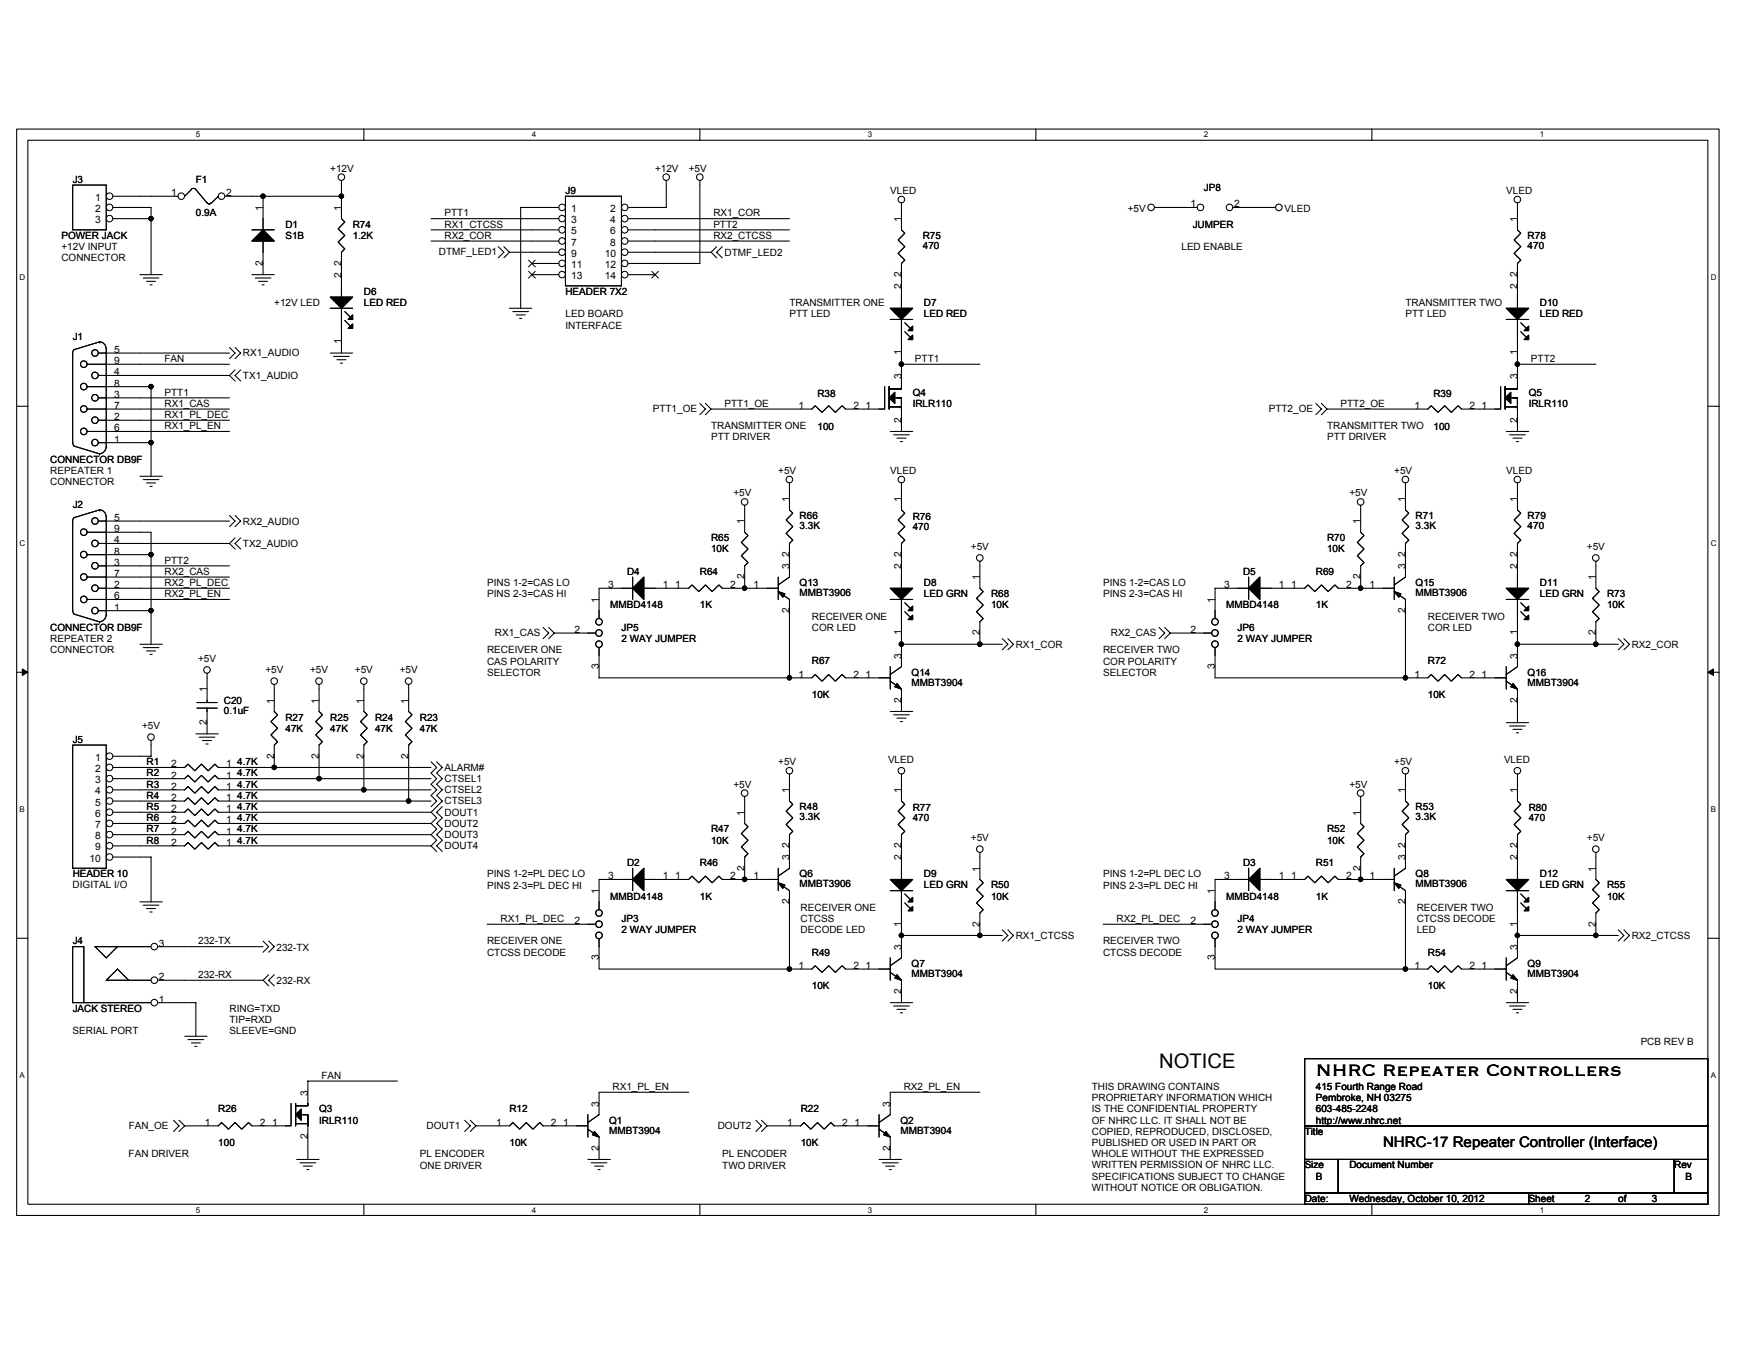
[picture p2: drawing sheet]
<svg xmlns="http://www.w3.org/2000/svg" width="279mm" height="216mm" viewBox="0 0 279 216" stroke-linecap="round" stroke-linejoin="round" font-family="sans-serif">
<defs><g id="words">
<text font-size="3.4" x="208.9" y="170.8">NHRC Repeater Controllers</text>
<text font-size="3.2" x="184" y="169.5">NOTICE</text>
<text font-size="2.3" x="219.6" y="182.1">NHRC-17 Repeater Controller (Interface)</text>
<g font-size="1.6">
<text x="11.5" y="29">J3</text>
<text x="31.1" y="29">F1</text>
<text x="52.4" y="27.2">+12V</text>
<text x="104" y="27.2">+12V</text>
<text x="109.3" y="27.2">+5V</text>
<text x="15.1" y="31.9">1</text>
<text x="15.1" y="33.7">2</text>
<text x="15.1" y="35.4">3</text>
<text x="27.2" y="31.1">1</text>
<text x="31.1" y="34.4">0.9A</text>
<text x="35.9" y="31.1">2</text>
<text x="41.7" y="33.5" transform="rotate(-90 41.7 33.5)">1</text>
<text x="54.2" y="33.5" transform="rotate(-90 54.2 33.5)">1</text>
<text x="70.6" y="34.4">PTT1</text>
<text x="89.8" y="30.8">J9</text>
<text x="90.7" y="33.7">1</text>
<text x="90.7" y="35.4">3</text>
<text x="96.9" y="33.7">2</text>
<text x="96.9" y="35.4">4</text>
<text x="113.2" y="34.4">RX1_COR</text>
<text x="141.3" y="30.8">VLED</text>
<text x="143.1" y="35.2" transform="rotate(-90 143.1 35.2)">1</text>
<text x="179" y="33.6">+5V</text>
<text x="189" y="32.9">1</text>
<text x="191.1" y="30.3">JP8</text>
<text x="195.9" y="32.9">2</text>
<text x="203.9" y="33.6">VLED</text>
<text x="239.1" y="30.8">VLED</text>
<text x="240.9" y="35.2" transform="rotate(-90 240.9 35.2)">1</text>
<text x="9.8" y="41.5">CONNECTOR</text>
<text x="9.8" y="39.7">+12V INPUT</text>
<text x="9.8" y="37.9">POWER JACK</text>
<text x="45.3" y="36.1">D1</text>
<text x="45.3" y="37.9">S1B</text>
<text x="56" y="36.1">R74</text>
<text x="56" y="37.9">1.2K</text>
<text x="69.7" y="40.4">DTMF_LED1</text>
<text x="70.6" y="36.1">RX1_CTCSS</text>
<text x="70.6" y="37.9">RX2_COR</text>
<text x="90.7" y="37.2">5</text>
<text x="90.7" y="39">7</text>
<text x="90.7" y="40.8">9</text>
<text x="96" y="40.8">10</text>
<text x="96.9" y="37.2">6</text>
<text x="96.9" y="39">8</text>
<text x="113.2" y="36.1">PTT2</text>
<text x="113.2" y="37.9">RX2_CTCSS</text>
<text x="115" y="40.6">DTMF_LED2</text>
<text x="146.5" y="37.9">R75</text>
<text x="146.5" y="39.5">470</text>
<text x="187.6" y="39.7">LED ENABLE</text>
<text x="189.3" y="36.1">JUMPER</text>
<text x="242.5" y="37.9">R78</text>
<text x="242.5" y="39.5">470</text>
<text x="41.7" y="42.2" transform="rotate(-90 41.7 42.2)">2</text>
<text x="54.2" y="44.1" transform="rotate(-90 54.2 44.1)">2</text>
<text x="54.2" y="42.2" transform="rotate(-90 54.2 42.2)">2</text>
<text x="57.8" y="46.8">D6</text>
<text x="89.8" y="46.8">HEADER 7X2</text>
<text x="90.7" y="42.5">11</text>
<text x="90.7" y="44.3">13</text>
<text x="96" y="42.5">12</text>
<text x="96" y="44.3">14</text>
<text x="143.1" y="45.9" transform="rotate(-90 143.1 45.9)">2</text>
<text x="143.1" y="44" transform="rotate(-90 143.1 44)">2</text>
<text x="240.9" y="45.9" transform="rotate(-90 240.9 45.9)">2</text>
<text x="240.9" y="44" transform="rotate(-90 240.9 44)">2</text>
<text x="11.5" y="53.9">J1</text>
<text x="43.5" y="48.6">+12V LED</text>
<text x="57.8" y="48.6">LED RED</text>
<text x="89.8" y="50.4">LED BOARD</text>
<text x="89.8" y="52.2">INTERFACE</text>
<text x="125.3" y="48.6">TRANSMITTER ONE</text>
<text x="125.3" y="50.4">PTT LED</text>
<text x="146.7" y="48.6">D7</text>
<text x="146.7" y="50.4">LED RED</text>
<text x="223.1" y="48.6">TRANSMITTER TWO</text>
<text x="223.1" y="50.4">PTT LED</text>
<text x="244.5" y="48.6">D10</text>
<text x="244.5" y="50.4">LED RED</text>
<text x="18.1" y="56">5</text>
<text x="18.1" y="57.8">9</text>
<text x="18.1" y="59.6">4</text>
<text x="26.1" y="57.5">FAN</text>
<text x="38.6" y="56.6">RX1_AUDIO</text>
<text x="54.2" y="54.7" transform="rotate(-90 54.2 54.7)">1</text>
<text x="143.1" y="56.4" transform="rotate(-90 143.1 56.4)">1</text>
<text x="145.2" y="57.5">PTT1</text>
<text x="240.9" y="56.4" transform="rotate(-90 240.9 56.4)">1</text>
<text x="243" y="57.5">PTT2</text>
<text x="18.1" y="61.4">8</text>
<text x="18.1" y="63.1">3</text>
<text x="18.1" y="64.9">7</text>
<text x="26.1" y="64.6">RX1_CAS</text>
<text x="26.1" y="62.8">PTT1</text>
<text x="38.6" y="60.1">TX1_AUDIO</text>
<text x="103.6" y="65.5">PTT1_OE</text>
<text x="115" y="64.6">PTT1_OE</text>
<text x="126.7" y="64.9">1</text>
<text x="129.8" y="63">R38</text>
<text x="135.5" y="64.9">2</text>
<text x="137.4" y="64.9">1</text>
<text x="143.1" y="60.1" transform="rotate(-90 143.1 60.1)">3</text>
<text x="144.9" y="62.8">Q4</text>
<text x="144.9" y="64.6">IRLR110</text>
<text x="201.4" y="65.5">PTT2_OE</text>
<text x="212.8" y="64.6">PTT2_OE</text>
<text x="224.5" y="64.9">1</text>
<text x="227.6" y="63">R39</text>
<text x="233.3" y="64.9">2</text>
<text x="235.2" y="64.9">1</text>
<text x="240.9" y="60.1" transform="rotate(-90 240.9 60.1)">3</text>
<text x="242.7" y="62.8">Q5</text>
<text x="242.7" y="64.6">IRLR110</text>
<text x="18.1" y="66.7">2</text>
<text x="18.1" y="68.5">6</text>
<text x="18.1" y="70.3">1</text>
<text x="26.1" y="66.4">RX1_PL_DEC</text>
<text x="26.1" y="68.1">RX1_PL_EN</text>
<text x="112.9" y="68.1">TRANSMITTER ONE</text>
<text x="112.9" y="69.9">PTT DRIVER</text>
<text x="129.8" y="68.3">100</text>
<text x="143.1" y="67.1" transform="rotate(-90 143.1 67.1)">2</text>
<text x="210.7" y="68.1">TRANSMITTER TWO</text>
<text x="210.7" y="69.9">PTT DRIVER</text>
<text x="227.6" y="68.3">100</text>
<text x="240.9" y="67.1" transform="rotate(-90 240.9 67.1)">2</text>
<text x="8" y="75.2">REPEATER 1</text>
<text x="8" y="77">CONNECTOR</text>
<text x="8" y="73.5">CONNECTOR DB9F</text>
<text x="123.5" y="75.2">+5V</text>
<text x="141.3" y="75.2">VLED</text>
<text x="221.3" y="75.2">+5V</text>
<text x="239.1" y="75.2">VLED</text>
<text x="11.5" y="80.6">J2</text>
<text x="18.1" y="82.7">5</text>
<text x="38.6" y="83.4">RX2_AUDIO</text>
<text x="116.4" y="78.8">+5V</text>
<text x="118.2" y="83.2" transform="rotate(-90 118.2 83.2)">1</text>
<text x="125.3" y="79.7" transform="rotate(-90 125.3 79.7)">1</text>
<text x="126.9" y="82.4">R66</text>
<text x="126.9" y="84">3.3K</text>
<text x="143.1" y="79.7" transform="rotate(-90 143.1 79.7)">1</text>
<text x="144.9" y="82.5">R76</text>
<text x="214.2" y="78.8">+5V</text>
<text x="216" y="83.2" transform="rotate(-90 216 83.2)">1</text>
<text x="223.1" y="79.7" transform="rotate(-90 223.1 79.7)">1</text>
<text x="224.7" y="82.4">R71</text>
<text x="224.7" y="84">3.3K</text>
<text x="240.9" y="79.7" transform="rotate(-90 240.9 79.7)">1</text>
<text x="242.5" y="82.4">R79</text>
<text x="242.5" y="84">470</text>
<text x="18.1" y="84.5">9</text>
<text x="18.1" y="86.3">4</text>
<text x="18.1" y="88">8</text>
<text x="18.1" y="89.8">3</text>
<text x="26.1" y="89.5">PTT2</text>
<text x="38.6" y="86.8">TX2_AUDIO</text>
<text x="112.9" y="85.9">R65</text>
<text x="112.9" y="87.7">10K</text>
<text x="125.3" y="88.4" transform="rotate(-90 125.3 88.4)">2</text>
<text x="143.1" y="88.4" transform="rotate(-90 143.1 88.4)">2</text>
<text x="144.9" y="84.1">470</text>
<text x="154.1" y="87.3">+5V</text>
<text x="210.7" y="85.9">R70</text>
<text x="210.7" y="87.7">10K</text>
<text x="223.1" y="88.4" transform="rotate(-90 223.1 88.4)">2</text>
<text x="240.9" y="88.4" transform="rotate(-90 240.9 88.4)">2</text>
<text x="251.9" y="87.3">+5V</text>
<text x="18.1" y="91.6">7</text>
<text x="18.1" y="93.4">2</text>
<text x="18.1" y="95.1">6</text>
<text x="26.1" y="93">RX2_PL_DEC</text>
<text x="26.1" y="91.2">RX2_CAS</text>
<text x="26.1" y="94.8">RX2_PL_EN</text>
<text x="77.3" y="93">PINS 1-2=CAS LO</text>
<text x="77.3" y="94.8">PINS 2-3=CAS HI</text>
<text x="95.1" y="95.7" transform="rotate(-90 95.1 95.7)">1</text>
<text x="96.5" y="93.4">3</text>
<text x="99.5" y="91.2">D4</text>
<text x="105.2" y="93.4">1</text>
<text x="107.2" y="93.4">1</text>
<text x="111.1" y="91.2">R64</text>
<text x="115.9" y="93.4">2</text>
<text x="118.2" y="92" transform="rotate(-90 118.2 92)">2</text>
<text x="119.6" y="93.4">1</text>
<text x="125.3" y="90.4" transform="rotate(-90 125.3 90.4)">3</text>
<text x="126.9" y="93">Q13</text>
<text x="126.9" y="94.6">MMBT3906</text>
<text x="143.1" y="90.4" transform="rotate(-90 143.1 90.4)">2</text>
<text x="146.7" y="93">D8</text>
<text x="146.7" y="94.8">LED GRN</text>
<text x="155.5" y="92.1" transform="rotate(-90 155.5 92.1)">1</text>
<text x="157.3" y="94.8">R68</text>
<text x="175.1" y="93">PINS 1-2=CAS LO</text>
<text x="175.1" y="94.8">PINS 2-3=CAS HI</text>
<text x="192.9" y="95.7" transform="rotate(-90 192.9 95.7)">1</text>
<text x="194.3" y="93.4">3</text>
<text x="197.3" y="91.2">D5</text>
<text x="203" y="93.4">1</text>
<text x="205" y="93.4">1</text>
<text x="208.9" y="91.2">R69</text>
<text x="213.7" y="93.4">2</text>
<text x="216" y="92" transform="rotate(-90 216 92)">2</text>
<text x="217.4" y="93.4">1</text>
<text x="223.1" y="90.4" transform="rotate(-90 223.1 90.4)">3</text>
<text x="224.7" y="93">Q15</text>
<text x="224.7" y="94.6">MMBT3906</text>
<text x="240.9" y="90.4" transform="rotate(-90 240.9 90.4)">2</text>
<text x="244.5" y="93">D11</text>
<text x="244.5" y="94.8">LED GRN</text>
<text x="253.3" y="92.1" transform="rotate(-90 253.3 92.1)">1</text>
<text x="255.1" y="94.8">R73</text>
<text x="8" y="101.9">REPEATER 2</text>
<text x="8" y="100.1">CONNECTOR DB9F</text>
<text x="18.1" y="96.9">1</text>
<text x="78.6" y="101">RX1_CAS</text>
<text x="91.2" y="100.5">2</text>
<text x="96.9" y="96.6">MMBD4148</text>
<text x="98.7" y="100.1">JP5</text>
<text x="98.7" y="101.9">2 WAY JUMPER</text>
<text x="111.1" y="96.6">1K</text>
<text x="125.3" y="97.3" transform="rotate(-90 125.3 97.3)">2</text>
<text x="128.9" y="98.4">RECEIVER ONE</text>
<text x="128.9" y="100.1">COR LED</text>
<text x="143.1" y="100.9" transform="rotate(-90 143.1 100.9)">1</text>
<text x="155.5" y="100.9" transform="rotate(-90 155.5 100.9)">2</text>
<text x="157.3" y="96.6">10K</text>
<text x="176.4" y="101">RX2_CAS</text>
<text x="189" y="100.5">2</text>
<text x="194.7" y="96.6">MMBD4148</text>
<text x="196.4" y="100.1">JP6</text>
<text x="196.4" y="101.9">2 WAY JUMPER</text>
<text x="208.9" y="96.6">1K</text>
<text x="223.1" y="97.3" transform="rotate(-90 223.1 97.3)">2</text>
<text x="226.7" y="100.1">COR LED</text>
<text x="226.7" y="98.4">RECEIVER TWO</text>
<text x="240.9" y="100.9" transform="rotate(-90 240.9 100.9)">1</text>
<text x="253.3" y="100.9" transform="rotate(-90 253.3 100.9)">2</text>
<text x="255.1" y="96.6">10K</text>
<text x="8" y="103.7">CONNECTOR</text>
<text x="31.5" y="105.1">+5V</text>
<text x="42.1" y="106.9">+5V</text>
<text x="49.2" y="106.9">+5V</text>
<text x="56.3" y="106.9">+5V</text>
<text x="63.5" y="106.9">+5V</text>
<text x="77.3" y="103.7">RECEIVER ONE</text>
<text x="77.3" y="105.5">CAS POLARITY</text>
<text x="77.3" y="107.3">SELECTOR</text>
<text x="95.1" y="106.2" transform="rotate(-90 95.1 106.2)">3</text>
<text x="126.7" y="107.6">1</text>
<text x="128.9" y="105.5">R67</text>
<text x="135.5" y="107.6">2</text>
<text x="137.4" y="107.6">1</text>
<text x="143.1" y="104.6" transform="rotate(-90 143.1 104.6)">3</text>
<text x="144.7" y="107.3">Q14</text>
<text x="161.2" y="102.8">RX1_COR</text>
<text x="175.1" y="103.7">RECEIVER TWO</text>
<text x="175.1" y="105.5">COR POLARITY</text>
<text x="175.1" y="107.3">SELECTOR</text>
<text x="192.9" y="106.2" transform="rotate(-90 192.9 106.2)">3</text>
<text x="224.5" y="107.6">1</text>
<text x="226.7" y="105.5">R72</text>
<text x="233.3" y="107.6">2</text>
<text x="235.2" y="107.6">1</text>
<text x="240.9" y="104.6" transform="rotate(-90 240.9 104.6)">3</text>
<text x="242.5" y="107.3">Q16</text>
<text x="259" y="102.8">RX2_COR</text>
<text x="32.9" y="109.9" transform="rotate(-90 32.9 109.9)">1</text>
<text x="35.5" y="111.7">C20</text>
<text x="35.5" y="113.3">0.1uF</text>
<text x="43.5" y="111.7" transform="rotate(-90 43.5 111.7)">1</text>
<text x="50.6" y="111.7" transform="rotate(-90 50.6 111.7)">1</text>
<text x="57.7" y="111.7" transform="rotate(-90 57.7 111.7)">1</text>
<text x="64.9" y="111.7" transform="rotate(-90 64.9 111.7)">1</text>
<text x="128.9" y="110.8">10K</text>
<text x="143.1" y="111.5" transform="rotate(-90 143.1 111.5)">2</text>
<text x="144.7" y="108.9">MMBT3904</text>
<text x="226.7" y="110.8">10K</text>
<text x="240.9" y="111.5" transform="rotate(-90 240.9 111.5)">2</text>
<text x="242.5" y="108.9">MMBT3904</text>
<text x="11.5" y="117.9">J5</text>
<text x="22.6" y="115.8">+5V</text>
<text x="32.9" y="115.1" transform="rotate(-90 32.9 115.1)">2</text>
<text x="45.3" y="114.5">R27</text>
<text x="45.3" y="116.1">47K</text>
<text x="52.4" y="114.5">R25</text>
<text x="52.4" y="116.1">47K</text>
<text x="59.5" y="114.5">R24</text>
<text x="59.5" y="116.1">47K</text>
<text x="66.7" y="114.5">R23</text>
<text x="66.7" y="116.1">47K</text>
<text x="15.1" y="120.8">1</text>
<text x="15.1" y="122.6">2</text>
<text x="15.1" y="124.3">3</text>
<text x="23.3" y="125">R3</text>
<text x="23.3" y="123.3">R2</text>
<text x="23.3" y="121.5">R1</text>
<text x="27.2" y="125.4">2</text>
<text x="27.2" y="123.6">2</text>
<text x="27.2" y="121.8">2</text>
<text x="35.9" y="125.4">1</text>
<text x="35.9" y="123.6">1</text>
<text x="35.9" y="121.8">1</text>
<text x="37.7" y="125">4.7K</text>
<text x="37.7" y="123.3">4.7K</text>
<text x="37.7" y="121.5">4.7K</text>
<text x="43.5" y="120.4" transform="rotate(-90 43.5 120.4)">2</text>
<text x="50.6" y="120.4" transform="rotate(-90 50.6 120.4)">2</text>
<text x="57.7" y="120.4" transform="rotate(-90 57.7 120.4)">2</text>
<text x="64.9" y="120.4" transform="rotate(-90 64.9 120.4)">2</text>
<text x="70.6" y="122.4">ALARM#</text>
<text x="70.6" y="124.1">CTSEL1</text>
<text x="70.6" y="125.9">CTSEL2</text>
<text x="116.4" y="125">+5V</text>
<text x="123.5" y="121.5">+5V</text>
<text x="125.3" y="125.9" transform="rotate(-90 125.3 125.9)">1</text>
<text x="141" y="121.1">VLED</text>
<text x="143.1" y="125.9" transform="rotate(-90 143.1 125.9)">1</text>
<text x="214.2" y="125">+5V</text>
<text x="221.3" y="121.5">+5V</text>
<text x="223.1" y="125.9" transform="rotate(-90 223.1 125.9)">1</text>
<text x="238.8" y="121.1">VLED</text>
<text x="240.9" y="125.9" transform="rotate(-90 240.9 125.9)">1</text>
<text x="15.1" y="126.1">4</text>
<text x="15.1" y="127.9">5</text>
<text x="15.1" y="129.7">6</text>
<text x="15.1" y="131.4">7</text>
<text x="23.3" y="128.6">R5</text>
<text x="23.3" y="130.4">R6</text>
<text x="23.3" y="126.8">R4</text>
<text x="27.2" y="128.9">2</text>
<text x="27.2" y="130.7">2</text>
<text x="27.2" y="127.1">2</text>
<text x="35.9" y="128.9">1</text>
<text x="35.9" y="130.7">1</text>
<text x="35.9" y="127.1">1</text>
<text x="37.7" y="128.6">4.7K</text>
<text x="37.7" y="130.4">4.7K</text>
<text x="37.7" y="126.8">4.7K</text>
<text x="70.6" y="129.5">DOUT1</text>
<text x="70.6" y="131.3">DOUT2</text>
<text x="70.6" y="127.7">CTSEL3</text>
<text x="118.2" y="129.5" transform="rotate(-90 118.2 129.5)">1</text>
<text x="126.9" y="128.6">R48</text>
<text x="126.9" y="130.2">3.3K</text>
<text x="144.9" y="128.8">R77</text>
<text x="144.9" y="130.4">470</text>
<text x="216" y="129.5" transform="rotate(-90 216 129.5)">1</text>
<text x="224.7" y="128.6">R53</text>
<text x="224.7" y="130.2">3.3K</text>
<text x="242.7" y="128.8">R80</text>
<text x="242.7" y="130.4">470</text>
<text x="14.2" y="136.8">10</text>
<text x="15.1" y="133.2">8</text>
<text x="15.1" y="135">9</text>
<text x="23.3" y="133.9">R8</text>
<text x="23.3" y="132.1">R7</text>
<text x="27.2" y="134.3">2</text>
<text x="27.2" y="132.5">2</text>
<text x="35.9" y="134.3">1</text>
<text x="35.9" y="132.5">1</text>
<text x="37.7" y="133.9">4.7K</text>
<text x="37.7" y="132.1">4.7K</text>
<text x="70.6" y="133">DOUT3</text>
<text x="70.6" y="134.8">DOUT4</text>
<text x="99.5" y="137.5">D2</text>
<text x="111.1" y="137.5">R46</text>
<text x="112.9" y="132.1">R47</text>
<text x="112.9" y="133.9">10K</text>
<text x="125.3" y="136.6" transform="rotate(-90 125.3 136.6)">3</text>
<text x="125.3" y="134.7" transform="rotate(-90 125.3 134.7)">2</text>
<text x="143.1" y="136.6" transform="rotate(-90 143.1 136.6)">2</text>
<text x="143.1" y="134.7" transform="rotate(-90 143.1 134.7)">2</text>
<text x="154.1" y="133.6">+5V</text>
<text x="197.3" y="137.5">D3</text>
<text x="208.9" y="137.5">R51</text>
<text x="210.7" y="132.1">R52</text>
<text x="210.7" y="133.9">10K</text>
<text x="223.1" y="136.6" transform="rotate(-90 223.1 136.6)">3</text>
<text x="223.1" y="134.7" transform="rotate(-90 223.1 134.7)">2</text>
<text x="240.9" y="136.6" transform="rotate(-90 240.9 136.6)">2</text>
<text x="240.9" y="134.7" transform="rotate(-90 240.9 134.7)">2</text>
<text x="251.9" y="133.6">+5V</text>
<text x="11.5" y="141">DIGITAL I/O</text>
<text x="11.5" y="139.3">HEADER 10</text>
<text x="77.3" y="139.3">PINS 1-2=PL DEC LO</text>
<text x="77.3" y="141.1">PINS 2-3=PL DEC HI</text>
<text x="95.1" y="141.9" transform="rotate(-90 95.1 141.9)">1</text>
<text x="96.5" y="139.6">3</text>
<text x="96.9" y="142.8">MMBD4148</text>
<text x="105.2" y="139.6">1</text>
<text x="107.2" y="139.6">1</text>
<text x="111.1" y="142.8">1K</text>
<text x="115.9" y="139.6">2</text>
<text x="118.2" y="138.2" transform="rotate(-90 118.2 138.2)">2</text>
<text x="119.6" y="139.6">1</text>
<text x="125.3" y="143.6" transform="rotate(-90 125.3 143.6)">2</text>
<text x="126.9" y="139.3">Q6</text>
<text x="126.9" y="140.9">MMBT3906</text>
<text x="146.7" y="139.3">D9</text>
<text x="146.7" y="141">LED GRN</text>
<text x="155.5" y="138.4" transform="rotate(-90 155.5 138.4)">1</text>
<text x="157.3" y="141">R50</text>
<text x="157.3" y="142.8">10K</text>
<text x="175.1" y="139.3">PINS 1-2=PL DEC LO</text>
<text x="175.1" y="141.1">PINS 2-3=PL DEC HI</text>
<text x="192.9" y="141.9" transform="rotate(-90 192.9 141.9)">1</text>
<text x="194.3" y="139.6">3</text>
<text x="194.7" y="142.8">MMBD4148</text>
<text x="203" y="139.6">1</text>
<text x="205" y="139.6">1</text>
<text x="208.9" y="142.8">1K</text>
<text x="213.7" y="139.6">2</text>
<text x="216" y="138.2" transform="rotate(-90 216 138.2)">2</text>
<text x="217.4" y="139.6">1</text>
<text x="223.1" y="143.6" transform="rotate(-90 223.1 143.6)">2</text>
<text x="224.7" y="139.3">Q8</text>
<text x="224.7" y="140.9">MMBT3906</text>
<text x="244.5" y="139.3">D12</text>
<text x="244.5" y="141">LED GRN</text>
<text x="253.3" y="138.4" transform="rotate(-90 253.3 138.4)">1</text>
<text x="255.1" y="141">R55</text>
<text x="255.1" y="142.8">10K</text>
<text x="11.5" y="149.9">J4</text>
<text x="31.5" y="149.9">232-TX</text>
<text x="77.3" y="149.9">RECEIVER ONE</text>
<text x="79.5" y="146.4">RX1_PL_DEC</text>
<text x="91.2" y="146.7">2</text>
<text x="98.7" y="146.4">JP3</text>
<text x="98.7" y="148.1">2 WAY JUMPER</text>
<text x="127.1" y="144.6">RECEIVER ONE</text>
<text x="127.1" y="146.4">CTCSS</text>
<text x="127.1" y="148.2">DECODE LED</text>
<text x="143.1" y="147.1" transform="rotate(-90 143.1 147.1)">1</text>
<text x="155.5" y="147.1" transform="rotate(-90 155.5 147.1)">2</text>
<text x="161.2" y="149">RX1_CTCSS</text>
<text x="175.1" y="149.9">RECEIVER TWO</text>
<text x="177.2" y="146.4">RX2_PL_DEC</text>
<text x="189" y="146.7">2</text>
<text x="196.4" y="146.4">JP4</text>
<text x="196.4" y="148.1">2 WAY JUMPER</text>
<text x="224.9" y="144.6">RECEIVER TWO</text>
<text x="224.9" y="146.4">CTCSS DECODE</text>
<text x="224.9" y="148.2">LED</text>
<text x="240.9" y="147.1" transform="rotate(-90 240.9 147.1)">1</text>
<text x="253.3" y="147.1" transform="rotate(-90 253.3 147.1)">2</text>
<text x="259" y="149">RX2_CTCSS</text>
<text x="25.2" y="150.3">3</text>
<text x="25.2" y="155.6">2</text>
<text x="31.5" y="155.3">232-RX</text>
<text x="43.9" y="151">232-TX</text>
<text x="77.3" y="151.7">CTCSS DECODE</text>
<text x="95.1" y="152.4" transform="rotate(-90 95.1 152.4)">3</text>
<text x="126.7" y="153.8">1</text>
<text x="128.9" y="151.7">R49</text>
<text x="135.5" y="153.8">2</text>
<text x="137.4" y="153.8">1</text>
<text x="143.1" y="150.8" transform="rotate(-90 143.1 150.8)">3</text>
<text x="144.7" y="153.5">Q7</text>
<text x="144.7" y="155.1">MMBT3904</text>
<text x="175.1" y="151.7">CTCSS DECODE</text>
<text x="192.9" y="152.4" transform="rotate(-90 192.9 152.4)">3</text>
<text x="224.5" y="153.8">1</text>
<text x="226.7" y="151.7">R54</text>
<text x="233.3" y="153.8">2</text>
<text x="235.2" y="153.8">1</text>
<text x="240.9" y="150.8" transform="rotate(-90 240.9 150.8)">3</text>
<text x="242.5" y="153.5">Q9</text>
<text x="242.5" y="155.1">MMBT3904</text>
<text x="11.5" y="160.6">JACK STEREO</text>
<text x="25.2" y="159.2">1</text>
<text x="36.4" y="160.6">RING=TXD</text>
<text x="43.9" y="156.1">232-RX</text>
<text x="128.9" y="157">10K</text>
<text x="143.1" y="157.8" transform="rotate(-90 143.1 157.8)">2</text>
<text x="226.7" y="157">10K</text>
<text x="240.9" y="157.8" transform="rotate(-90 240.9 157.8)">2</text>
<text x="11.5" y="164.1">SERIAL PORT</text>
<text x="36.4" y="162.4">TIP=RXD</text>
<text x="36.4" y="164.2">SLEEVE=GND</text>
<text x="260.5" y="165.9">PCB REV B</text>
<text x="48.9" y="173.9" transform="rotate(-90 48.9 173.9)">3</text>
<text x="51" y="171.3">FAN</text>
<text x="97.2" y="173">RX1_PL_EN</text>
<text x="143.5" y="173">RX2_PL_EN</text>
<text x="173.3" y="173">THIS DRAWING CONTAINS</text>
<text x="208.9" y="173">415 Fourth Range Road</text>
<text x="20.4" y="179.3">FAN_OE</text>
<text x="32.5" y="178.7">1</text>
<text x="34.6" y="176.6">R26</text>
<text x="41.2" y="178.7">2</text>
<text x="43.2" y="178.7">1</text>
<text x="50.7" y="176.6">Q3</text>
<text x="50.7" y="178.4">IRLR110</text>
<text x="67.7" y="179.3">DOUT1</text>
<text x="78.7" y="178.7">1</text>
<text x="80.9" y="176.6">R12</text>
<text x="87.5" y="178.7">2</text>
<text x="89.4" y="178.7">1</text>
<text x="95.1" y="175.7" transform="rotate(-90 95.1 175.7)">3</text>
<text x="96.7" y="178.4">Q1</text>
<text x="96.7" y="180">MMBT3904</text>
<text x="113.9" y="179.3">DOUT2</text>
<text x="125" y="178.7">1</text>
<text x="127.1" y="176.6">R22</text>
<text x="133.7" y="178.7">2</text>
<text x="135.6" y="178.7">1</text>
<text x="141.3" y="175.7" transform="rotate(-90 141.3 175.7)">3</text>
<text x="142.9" y="178.4">Q2</text>
<text x="142.9" y="180">MMBT3904</text>
<text x="173.3" y="178.4">OF NHRC LLC. IT SHALL NOT BE</text>
<text x="173.3" y="176.6">IS THE CONFIDENTIAL PROPERTY</text>
<text x="173.3" y="174.8">PROPRIETARY INFORMATION WHICH</text>
<text x="208.9" y="174.8">Pembroke, NH 03275</text>
<text x="208.9" y="176.6">603-485-2248</text>
<text x="208.9" y="178.4">http://www.nhrc.net</text>
<text x="20.4" y="183.7">FAN DRIVER</text>
<text x="34.6" y="181.9">100</text>
<text x="48.9" y="180.9" transform="rotate(-90 48.9 180.9)">2</text>
<text x="66.7" y="183.7">PL ENCODER</text>
<text x="66.7" y="185.5">ONE DRIVER</text>
<text x="80.9" y="181.9">10K</text>
<text x="95.1" y="182.7" transform="rotate(-90 95.1 182.7)">2</text>
<text x="114.7" y="183.7">PL ENCODER</text>
<text x="114.7" y="185.5">TWO DRIVER</text>
<text x="127.1" y="181.9">10K</text>
<text x="141.3" y="182.7" transform="rotate(-90 141.3 182.7)">2</text>
<text x="173.3" y="180.1">COPIED, REPRODUCED, DISCLOSED,</text>
<text x="173.3" y="181.9">PUBLISHED OR USED IN PART OR</text>
<text x="173.3" y="183.7">WHOLE WITHOUT THE EXPRESSED</text>
<text x="173.3" y="185.5">WRITTEN PERMISSION OF NHRC LLC.</text>
<text x="207.1" y="180.1">Title</text>
<text x="207.1" y="185.5">Size</text>
<text x="214.2" y="185.5">Document Number</text>
<text x="265.8" y="185.5">Rev</text>
<text x="173.3" y="187.3">SPECIFICATIONS SUBJECT TO CHANGE</text>
<text x="173.3" y="189">WITHOUT NOTICE OR OBLIGATION.</text>
<text x="207.1" y="190.8">Date:</text>
<text x="208.9" y="187.3">B</text>
<text x="214.2" y="190.8">Wednesday, October 10, 2012</text>
<text x="242.7" y="190.8">Sheet</text>
<text x="251.6" y="190.8">2</text>
<text x="256.9" y="190.8">of</text>
<text x="262.2" y="190.8">3</text>
<text x="267.6" y="187.3">B</text>
</g>
<g font-size="1.3">
<text x="31.1" y="21.8">5</text>
<text x="84.4" y="21.8">4</text>
<text x="137.8" y="21.8">3</text>
<text x="191.1" y="21.8">2</text>
<text x="244.5" y="21.8">1</text>
<text x="3.1" y="44.5">D</text>
<text x="271.6" y="44.5">D</text>
<text x="3.1" y="86.7">C</text>
<text x="271.6" y="86.7">C</text>
<text x="3.1" y="129">B</text>
<text x="271.6" y="129">B</text>
<text x="3.1" y="171.2">A</text>
<text x="271.6" y="171.2">A</text>
<text x="31.1" y="192.5">5</text>
<text x="84.4" y="192.5">4</text>
<text x="137.8" y="192.5">3</text>
<text x="191.1" y="192.5">2</text>
<text x="244.5" y="192.5">1</text>
</g>
</g></defs>
<path d="M2.6 20.5h270.3v172.5h-270.3zM4.4 22.3h266.7v168.9h-266.7z" fill="none" stroke="#000" stroke-width=".17"/>
<g fill="#fff">
<path d="M31.1 20.7h.7v1.4h-.7z"/>
<path d="M31.1 191.4h.7v1.4h-.7z"/>
</g>
<path d="M57.8 20.5v1.8M57.8 191.2v1.8" fill="none" stroke="#000" stroke-width=".17"/>
<g fill="#fff">
<path d="M84.4 20.7h.7v1.4h-.7z"/>
<path d="M84.4 191.4h.7v1.4h-.7z"/>
</g>
<path d="M111.1 20.5v1.8M111.1 191.2v1.8" fill="none" stroke="#000" stroke-width=".17"/>
<g fill="#fff">
<path d="M137.8 20.7h.7v1.4h-.7z"/>
<path d="M137.8 191.4h.7v1.4h-.7z"/>
</g>
<path d="M164.4 20.5v1.8M164.4 191.2v1.8" fill="none" stroke="#000" stroke-width=".17"/>
<g fill="#fff">
<path d="M191.1 20.7h.7v1.4h-.7z"/>
<path d="M191.1 191.4h.7v1.4h-.7z"/>
</g>
<path d="M217.8 20.5v1.8M217.8 191.2v1.8" fill="none" stroke="#000" stroke-width=".17"/>
<g fill="#fff">
<path d="M244.5 20.7h.7v1.4h-.7z"/>
<path d="M244.5 191.4h.7v1.4h-.7z"/>
<path d="M3.1 43.4h.9v1.4h-.9z"/>
<path d="M271.6 43.4h.9v1.4h-.9z"/>
<path d="M3.1 85.6h.9v1.4h-.9z"/>
<path d="M271.6 85.6h.9v1.4h-.9z"/>
</g>
<path d="M2.6 64.5h1.8M271.1 64.5h1.8" fill="none" stroke="#000" stroke-width=".17"/>
<g fill="#fff">
<path d="M3.1 127.8h.8v1.4h-.8z"/>
<path d="M271.6 127.8h.8v1.4h-.8z"/>
</g>
<path d="M2.6 106.7h1.8M271.1 106.7h1.8" fill="none" stroke="#000" stroke-width=".17"/>
<path d="M3.5 106.2l.9 .5-.9 .5zM271.1 106.7l.9-.5v1z" fill="#000" stroke="#000" stroke-width=".16"/>
<g fill="#fff">
<path d="M3.1 170.1h.8v1.4h-.8z"/>
<path d="M271.5 170.1h.9v1.4h-.9z"/>
</g>
<g fill="none" stroke="#000" stroke-width=".17">
<path d="M22.2 32.9h1.8v10.7M22.2 31.2h1.8M22.2 34.7h1.8M40 31.2h14.2M40 36.5h3.5M41.8 31.2v5.3M41.8 38.3v5.3M54.2 28.7v4.2M68.4 34.7h16M68.4 36.5h16M68.4 38.3h16M79.1 39.2l.9 .8-.9 .9"/>
<path d="M80 39.2l.9 .8M84.4 32.9h-1.7v16M104 34.7h21.3M104 36.5h21.3M104 38.3h21.3M105.8 28.7v4.2h-1.8M111.1 28.7v13.1h-7.1M113.8 39.2l-.9 .8M114.7 39.2l-.9 .8 .9 .9M143.1 32.2v4.3l.5 .5-1 1.1 1 1.1-1 1 1 1.1-.5 .5v3.6M183.3 32.9h2.5M200 32.9h2.5"/>
<path d="M240.9 32.2v4.3l.5 .5-1 1.1 1 1.1-1 1 1 1.1-.5 .5v7.1M13.8 57.8h22.6M15.6 59.6h20.8M15.6 56h20.8M15.8 54.3a1.07 1.07 0 0 1 1 1l.1 15.7M15.8 54.3h.1M15.8 54.3l-4.1 1.2-.1 .3-.1 14.5M22.2 43.6h3.6M22.7 44.1h2.5M23.3 44.7h1.4M23.8 45.2h.4M36.4 59.6l.9 .9"/>
<path d="M36.4 55.2l.9 .8-.9 .9M37.3 58.7l-.9 .9M37.3 55.2l.9 .8-.9 .9M38.2 58.7l-.9 .9 .9 .9M40 43.6h3.5M40.5 44.1h2.5M41 44.7h1.5M41.6 45.2h.3M52.4 56h3.6M53 56.6h2.5M53.5 57.1h1.4M54 57.7h.4"/>
<path d="M54.2 41.8v1.8M54.2 54.3v1.7M80.9 40l-.9 .9M80.9 40h3.5M80.9 48.9h3.5M81.4 49.5h2.5M81.9 50h1.5M82.5 50.5h.3M104 40h8.9M112.9 40l.9 .9M143.1 56v5.4M143.1 57.8h12.5"/>
<path d="M239.1 50.7h3.6M240.9 57.8h12.4M240.9 50.7v8.9M241.4 51.2l.9 .9M241.4 52.7l.9 .9M11.5 70.3l.2 .4M11.7 70.8l4.1 1.3M13.8 64.9h22.6M13.8 61.4h10.2v14.2M13.8 68.5h22.6M15.6 66.7h20.8M15.6 63.2h20.8"/>
<path d="M15.6 70.3h8.4M15.8 72.1h.1M16.8 71a1.1 1.1 0 0 1-1 1M22.2 75.6h3.6M22.7 76.1h2.5M23.3 76.7h1.4M23.8 77.2h.4M111.1 64.1l.9 .8-.9 .9M112 64.1l.9 .8M112.9 64.9l-.9 .9M125.3 76.7v2.5M140.4 61.4v3.5h-6.2l-.5-.5-1.1 1.1-1-1.1-1.1 1.1-1.1-1.1-.5 .5h-16"/>
<path d="M141.2 61.4v3.5M141.2 64.6h1.9M141.3 68.5h3.6M141.9 69h2.5M142 63.2h1.1v1.7M142.4 63.2h.7v1.7M142.4 69.6h1.4M142.9 70.1h.4M143.1 76.7v4.2l.5 .6-1 1 1 1.1-1 1.1 1 1-.5 .6v7.1M143.1 61.4v.3h-1.8M143.1 61.4v.3h-1.9M143.1 64.9v3.6"/>
<path d="M208.9 64.1l.9 .8-.9 .9M209.8 64.1l.9 .8M210.7 64.9l-.9 .9M210.7 64.9h16l.5-.5 1.1 1.1 1-1.1 1.1 1.1 1.1-1.1 .5 .5h3.6M223.1 76.7v2.5M239.1 68.5h3.6M239.6 69h2.5M240.2 69.6h1.4M240.7 70.1h.4M240.9 76.7v4.2l.5 .6-1 1 1 1.1-1 1.1 1 1-.5 .6v3.5M240.9 66.7v1.8M22.2 84.5h1.8v17.8"/>
<path d="M22.2 82.7h14.2M22.2 93.4h14.2M22.2 89.8h14.2M22.2 88.1h1.8M22.2 96.9h1.8M22.2 86.3h14.2M22.2 91.6h14.2M22.2 95.2h14.2M36.4 86.3l.9 .9M36.4 81.8l.9 .9-.9 .9M37.3 85.4l-.9 .9M37.3 81.8l.9 .9-.9 .9"/>
<path d="M38.2 85.4l-.9 .9 .9 .9M86.2 99.6l.9 .9-.9 .9M87.1 99.6l.9 .9M96.9 93.4h-1.8v4.8M105.8 93.4h1.7M116.4 93.4h3.6M118.2 80.2v2.5M118.2 91.6v1.8M125.3 88.1v1.7M125.3 96.9v10.7M141.3 95.2h3.6M143.1 95.2v10.6l-1.8 1.3"/>
<path d="M143.6 95.7l.9 .9M143.6 97.1l.9 .9M155.6 89.1v4.3l.5 .5-1.1 1.1 1.1 1.1-1.1 1 1.1 1.1-.5 .5v3.6M184 99.6l.9 .9-.9 .9M184.9 99.6l.9 .9M194.7 93.4h-1.8v4.8M203.6 93.4h1.7M214.2 93.4h3.6M216 80.2v2.5M216 91.6v1.8M223.1 88.1v1.7M223.1 96.9v10.7"/>
<path d="M253.3 89.1v4.3l.6 .5-1.1 1.1 1.1 1.1-1.1 1 1.1 1.1-.6 .5v3.6M11.5 118.3h5.4v19.5h-5.4zM22.2 102.3h3.6M22.7 102.8h2.5M23.3 103.3h1.4M23.8 103.9h.4M24 117.6v2.5h-1.8M31.1 116.5h3.5M31.3 112.4h3.2M31.3 111.5h3.2M31.6 117h2.5M32.2 117.6h1.4"/>
<path d="M32.7 118.1h.3M32.9 106.9v4.6M32.9 112.4v4.1M43.5 108.7v2.5M50.7 108.7v2.5M57.8 108.7v2.5M64.9 108.7v2.5M88 100.5l-.9 .9M88 100.5h6.6M95.1 102.8v4.8h33.8l.5-.5 1.1 1 1.1-1 1 1 1.1-1 .5 .5h7.1M141.3 108.1l1.8 1.3v3.5M141.3 105.8v3.6"/>
<path d="M141.3 112.9h3.6M141.9 113.5h2.5M142.4 114h1.4M142.9 114.6h.4M143.1 102.3h16M159.1 101.4l.9 .9-.9 .9M160 101.4l.9 .9-.9 .9M185.8 100.5l-.9 .9M185.8 100.5h6.6M192.9 102.8v4.8h33.8l.5-.5 1.1 1 1-1 1.1 1 1.1-1 .5 .5h3.6M239.1 114.7h3.6M239.6 115.3h2.5"/>
<path d="M240.2 115.8h1.4M240.7 116.3h.4M240.9 100.5v3.6M240.9 111.2v3.5M240.9 102.3h16M256.9 101.4l.9 .9-.9 .9M257.8 101.4l.9 .9-.9 .9M22.2 128.9h7.1l.5-.5 1.1 1.1 1.1-1.1 1 1.1 1.1-1.1 .5 .5h33.8M22.2 125.4h7.1l.5-.5 1.1 1 1.1-1 1 1 1.1-1 .5 .5h33.8M22.2 134.3h7.1l.5-.5 1.1 1 1.1-1 1 1 1.1-1 .5 .5h33.8M22.2 130.7h7.1l.5-.5 1.1 1.1 1.1-1.1 1 1.1 1.1-1.1 .5 .5h33.8M22.2 123.6h7.1l.5-.5 1.1 1 1.1-1 1 1 1.1-1 .5 .5h33.8"/>
<path d="M22.2 136.1h1.8v7.1M22.2 132.5h5.3M22.2 121.8h5.3M22.2 127.2h5.3M36.4 132.5h32M36.4 121.8h32M36.4 127.2h32M43.5 120.1v1.7M50.7 120.1v3.5M57.8 120.1v5.3M64.9 120.1v7.1M68.4 128.9l.9 .9-.9 .9"/>
<path d="M68.4 130.7l.9 .9-.9 .9M68.4 132.5l.9 .9-.9 .9M68.4 134.3l.9 .9M68.4 120.9l.9 .9-.9 .9 .9 .9-.9 .9 .9 .9-.9 .9 .9 .9-.9 .9M69.3 120.9l.9 .9-.9 .9 .9 .9-.9 .9 .9 .9-.9 .9 .9 .9-1.8 1.7M70.2 128.1l-.9 .8 .9 .9-.9 .9 .9 .9-.9 .9 .9 .9-.9 .9 .9 .9M96.9 139.6h-1.8v4.8M105.8 139.6h1.7M116.4 139.6h7.1M118.2 126.4v4.3l.5 .6-1 1 1 1.1-1 1.1 1 1-.5 .6v3.5M123.5 137.8v3.6M125.3 134.3v3.5l-1.8 1.3"/>
<path d="M125.3 122.9v2.5M143.1 122.9v4.3l.5 .5-1 1.1 1 1-1 1.1 1 1.1-.5 .5v3.6M155.6 135.3v4.3l.5 .5-1.1 1.1 1.1 1.1-1.1 1 1.1 1.1-.5 .5v3.6M194.7 139.6h-1.8v4.8M203.6 139.6h3.5l.5-.5 1.1 1 1.1-1 1 1 1.1-1 .5 .5h8.9M216 126.4v4.3l.5 .6-1 1 1 1.1-1 1.1 1 1-.5 .6v3.5M221.3 137.8v3.6M223.1 122.9v4.3l.5 .5-1 1.1 1 1-1 1.1 1 1.1-.5 .5v5.3l-1.8 1.3M240.9 122.9v4.3l.5 .5-1 1.1 1 1-1 1.1 1 1.1-.5 .5v3.6M253.3 135.3v4.3l.6 .5-1.1 1.1 1.1 1.1-1.1 1 1.1 1.1-.6 .5v3.6M2.6 148.9h1.8M22.2 143.2h3.6"/>
<path d="M22.7 143.7h2.5M23.3 144.2h1.4M23.8 144.8h.4M29.3 159.2h1.8v5.3M29.3 150.3h12.5M29.3 155.6h12.5M41.8 149.4l.9 .9-.9 .9M41.8 155.6l.9 .9M42.7 149.4l.8 .9-.8 .9M42.7 154.7l-.9 .9M43.5 154.7l-.8 .9 .8 .9M77.3 146.7h17.3"/>
<path d="M95.1 149v4.8h33.8l.5-.5 1.1 1.1 1.1-1.1 1 1.1 1.1-1.1 .5 .5h7.1M123.5 140.1l1.8 1.3v12.4M141.3 154.4l1.8 1.2v3.6M141.3 152.1v3.5M141.3 159.2h3.6M141.9 159.7h2.5M143.1 146.7v5.4l-1.8 1.2M143.1 148.5h16M159.1 147.6l.9 .9-.9 .9M160 147.6l.9 .9-.9 .9M175.1 146.7h17.3M192.9 149v4.8h33.8l.5-.5 1.1 1.1 1-1.1 1.1 1.1 1.1-1.1 .5 .5h3.6"/>
<path d="M221.3 140.1l1.8 1.3v12.4M239.1 159.2h3.6M239.6 159.7h2.5M240.9 146.7v3.6M240.9 157.4v1.8M240.9 148.5h16M256.9 147.6l.9 .9-.9 .9M257.8 147.6l.9 .9-.9 .9M271.1 148.9h1.8M27.5 177.8l.9 .9-.9 .9M28.4 177.8l.9 .9M29.3 178.7l-.9 .9"/>
<path d="M29.3 164.5h3.6M29.8 165h2.5M30.4 165.6h1.4M30.9 166.1h.4M46.2 175.2v3.5h-6.2l-.5-.5-1.1 1.1-1.1-1.1-1 1.1-1.1-1.1-.6 .5h-5.3M46.9 175.2v3.5M46.9 178.4h2M47.8 177h1.1v1.7M48.2 177h.7v1.7M48.9 175.2v.3h-1.8M48.9 175.2v.3h-2M48.9 178.7v5.4"/>
<path d="M63.1 171.6h-14.2v3.6M73.8 177.8l.9 .9-.9 .9M74.7 177.8l.8 .9M75.5 178.7l-.8 .9M75.5 178.7h5.4l.5-.5 1.1 1.1 1-1.1 1.1 1.1 1.1-1.1 .5 .5h3.6M109.3 173.4h-14.2v1.8M120 177.8l.9 .9-.9 .9M120.9 177.8l.9 .9M121.8 178.7l-.9 .9M121.8 178.7h3.5M134.2 178.7h5.4M139.6 179.3l1.7 1.2v3.6"/>
<path d="M139.6 177v3.5M142.4 160.2h1.4M142.9 160.8h.4M155.6 173.4h-14.3v3.6l-1.7 1.2M207.1 168.1h64v10.6h-64zM207.1 178.7h64v5.4h-64zM240.2 160.2h1.4M240.7 160.8h.4M47.1 184.1h3.6M47.6 184.6h2.5M48.2 185.1h1.4M48.7 185.7h.3"/>
<path d="M93.3 184.1h3.6M93.9 184.6h2.5M94.4 185.1h1.4M94.9 185.7h.4M95.1 182.3v1.8M139.6 184.1h3.5M140.1 184.6h2.5M140.6 185.1h1.4M141.2 185.7h.3M207.1 184.1h5.3v5.3h-5.3zM207.1 189.4h35.6v1.8h-35.6zM212.4 184.1h53.4v5.3h-53.4z"/>
<path d="M242.7 189.4h28.4v1.8h-28.4zM265.8 184.1h5.3v5.3h-5.3z"/>
<circle cx="54.2" cy="28.1" r=".52"/>
<circle cx="105.8" cy="28.1" r=".52"/>
<circle cx="111.1" cy="28.1" r=".52"/>
<circle cx="143.1" cy="31.7" r=".52"/>
<circle cx="182.7" cy="32.9" r=".52"/>
<circle cx="203" cy="32.9" r=".52"/>
<circle cx="240.9" cy="31.7" r=".52"/>
<circle cx="13.3" cy="57.8" r=".52"/>
<circle cx="15.1" cy="56" r=".52"/>
<circle cx="15.1" cy="59.6" r=".52"/>
<circle cx="13.3" cy="68.5" r=".52"/>
<circle cx="13.3" cy="64.9" r=".52"/>
<circle cx="13.3" cy="61.4" r=".52"/>
<circle cx="15.1" cy="63.2" r=".52"/>
<circle cx="15.1" cy="66.7" r=".52"/>
<circle cx="15.1" cy="70.3" r=".52"/>
<circle cx="118.2" cy="79.7" r=".52"/>
<circle cx="125.3" cy="76.1" r=".52"/>
<circle cx="143.1" cy="76.1" r=".52"/>
<circle cx="216" cy="79.7" r=".52"/>
<circle cx="223.1" cy="76.1" r=".52"/>
<circle cx="240.9" cy="76.1" r=".52"/>
<circle cx="95.1" cy="98.7" r=".52"/>
<circle cx="155.5" cy="88.6" r=".52"/>
<circle cx="192.9" cy="98.7" r=".52"/>
<circle cx="253.3" cy="88.6" r=".52"/>
<circle cx="24" cy="117" r=".52"/>
<circle cx="32.9" cy="106.4" r=".52"/>
<circle cx="43.5" cy="108.1" r=".52"/>
<circle cx="50.6" cy="108.1" r=".52"/>
<circle cx="57.7" cy="108.1" r=".52"/>
<circle cx="64.9" cy="108.1" r=".52"/>
<circle cx="95.1" cy="100.5" r=".52"/>
<circle cx="95.1" cy="102.3" r=".52"/>
<circle cx="192.9" cy="100.5" r=".52"/>
<circle cx="192.9" cy="102.3" r=".52"/>
<circle cx="118.2" cy="125.9" r=".52"/>
<circle cx="125.3" cy="122.4" r=".52"/>
<circle cx="143.1" cy="122.4" r=".52"/>
<circle cx="155.5" cy="134.8" r=".52"/>
<circle cx="216" cy="125.9" r=".52"/>
<circle cx="223.1" cy="122.4" r=".52"/>
<circle cx="240.9" cy="122.4" r=".52"/>
<circle cx="253.3" cy="134.8" r=".52"/>
<circle cx="95.1" cy="144.9" r=".52"/>
<circle cx="95.1" cy="148.5" r=".52"/>
<circle cx="95.1" cy="146.7" r=".52"/>
<circle cx="192.9" cy="144.9" r=".52"/>
<circle cx="192.9" cy="148.5" r=".52"/>
<circle cx="192.9" cy="146.7" r=".52"/>
</g>
<g fill="#000" stroke="#000" stroke-width=".17">
<path d="M41.8 36.5l1.7 1.8h-3.5z" fill-rule="evenodd"/>
<path d="M41.8 36.5l1.7 1.8h-3.5z" fill-rule="evenodd"/>
<path d="M239.1 48.9h3.6l-1.8 1.8z" fill-rule="evenodd"/>
<path d="M242 52.5l.7-.7v.7z" fill-rule="evenodd"/>
<path d="M242 53.9l.7-.7v.7z" fill-rule="evenodd"/>
<path d="M239.1 48.9h3.6l-1.8 1.8z" fill-rule="evenodd"/>
<path d="M242 52.5l.7-.7v.7z" fill-rule="evenodd"/>
<path d="M242 53.9l.7-.7v.7z" fill-rule="evenodd"/>
<path d="M141.2 63.2l.8-.9v1.8z" fill-rule="evenodd"/>
<path d="M141.2 63.2l.8-.9v1.8z" fill-rule="evenodd"/>
<path d="M141.3 93.4h3.6l-1.8 1.8z" fill-rule="evenodd"/>
<path d="M144.2 96.9l.7-.7v.7z" fill-rule="evenodd"/>
<path d="M144.2 98.4l.7-.7v.7z" fill-rule="evenodd"/>
<path d="M141.3 93.4h3.6l-1.8 1.8z" fill-rule="evenodd"/>
<path d="M144.2 96.9l.7-.7v.7z" fill-rule="evenodd"/>
<path d="M144.2 98.4l.7-.7v.7z" fill-rule="evenodd"/>
<path d="M142.4 108.5l.7 .9-1.1-.4z" fill-rule="evenodd"/>
<path d="M142.4 108.5l.7 .9-1.1-.4z" fill-rule="evenodd"/>
<path d="M123.5 140.1l1.1 .4-.3 .5z" fill-rule="evenodd"/>
<path d="M123.5 140.1l1.1 .4-.3 .5z" fill-rule="evenodd"/>
<path d="M142.4 154.7l.7 .9-1.1-.3z" fill-rule="evenodd"/>
<path d="M142.4 154.7l.7 .9-1.1-.3z" fill-rule="evenodd"/>
<path d="M221.3 140.1l1.1 .4-.3 .5z" fill-rule="evenodd"/>
<path d="M221.3 140.1l1.1 .4-.3 .5z" fill-rule="evenodd"/>
<path d="M47.8 176.1v1.7l-.9-.8z" fill-rule="evenodd"/>
<path d="M47.8 176.1v1.7l-.9-.8z" fill-rule="evenodd"/>
<path d="M140.6 179.6l.7 .9-1-.4z" fill-rule="evenodd"/>
<path d="M140.6 179.6l.7 .9-1-.4z" fill-rule="evenodd"/>
<circle cx="24" cy="34.7" r=".35"/>
<circle cx="41.7" cy="31.1" r=".35"/>
<circle cx="54.2" cy="31.1" r=".35"/>
<circle cx="143.1" cy="57.8" r=".35"/>
<circle cx="240.9" cy="57.8" r=".35"/>
<circle cx="24" cy="61.4" r=".35"/>
<circle cx="24" cy="70.3" r=".35"/>
<circle cx="24" cy="96.9" r=".35"/>
<circle cx="24" cy="88" r=".35"/>
<circle cx="118.2" cy="93.4" r=".35"/>
<circle cx="216" cy="93.4" r=".35"/>
<circle cx="125.3" cy="107.6" r=".35"/>
<circle cx="143.1" cy="102.3" r=".35"/>
<circle cx="155.5" cy="102.3" r=".35"/>
<circle cx="223.1" cy="107.6" r=".35"/>
<circle cx="240.9" cy="102.3" r=".35"/>
<circle cx="253.3" cy="102.3" r=".35"/>
<circle cx="43.5" cy="121.8" r=".35"/>
<circle cx="50.6" cy="123.6" r=".35"/>
<circle cx="57.8" cy="125.4" r=".35"/>
<circle cx="64.9" cy="127.2" r=".35"/>
<circle cx="118.2" cy="139.6" r=".35"/>
<circle cx="216" cy="139.6" r=".35"/>
<circle cx="125.3" cy="153.8" r=".35"/>
<circle cx="143.1" cy="148.5" r=".35"/>
<circle cx="155.5" cy="148.5" r=".35"/>
<circle cx="223.1" cy="153.8" r=".35"/>
<circle cx="240.9" cy="148.5" r=".35"/>
<circle cx="253.3" cy="148.5" r=".35"/>
</g>
<circle cx="17.4" cy="120" r=".52" fill="#fff" stroke="#000" stroke-width=".17"/>
<path d="M17.9 120.1h4.3" fill="none" stroke="#000" stroke-width=".17"/>
<circle cx="17.4" cy="121.8" r=".52" fill="#fff" stroke="#000" stroke-width=".17"/>
<path d="M17.9 121.8h4.3" fill="none" stroke="#000" stroke-width=".17"/>
<circle cx="17.4" cy="123.6" r=".52" fill="#fff" stroke="#000" stroke-width=".17"/>
<path d="M17.9 123.6h4.3" fill="none" stroke="#000" stroke-width=".17"/>
<circle cx="17.4" cy="125.4" r=".52" fill="#fff" stroke="#000" stroke-width=".17"/>
<path d="M17.9 125.4h4.3" fill="none" stroke="#000" stroke-width=".17"/>
<circle cx="17.4" cy="127.2" r=".52" fill="#fff" stroke="#000" stroke-width=".17"/>
<path d="M17.9 127.2h4.3" fill="none" stroke="#000" stroke-width=".17"/>
<circle cx="17.4" cy="128.9" r=".52" fill="#fff" stroke="#000" stroke-width=".17"/>
<path d="M17.9 128.9h4.3" fill="none" stroke="#000" stroke-width=".17"/>
<circle cx="17.4" cy="130.7" r=".52" fill="#fff" stroke="#000" stroke-width=".17"/>
<path d="M17.9 130.7h4.3" fill="none" stroke="#000" stroke-width=".17"/>
<circle cx="17.4" cy="132.5" r=".52" fill="#fff" stroke="#000" stroke-width=".17"/>
<path d="M17.9 132.5h4.3" fill="none" stroke="#000" stroke-width=".17"/>
<circle cx="17.4" cy="134.3" r=".52" fill="#fff" stroke="#000" stroke-width=".17"/>
<path d="M17.9 134.3h4.3" fill="none" stroke="#000" stroke-width=".17"/>
<circle cx="17.4" cy="136" r=".52" fill="#fff" stroke="#000" stroke-width=".17"/>
<path d="M11.5 29.4h5.4v7.1h-5.4zM17.9 136.1h4.3" fill="none" stroke="#000" stroke-width=".17"/>
<circle cx="17.4" cy="31.1" r=".52" fill="#fff" stroke="#000" stroke-width=".17"/>
<path d="M17.9 31.2h4.3" fill="none" stroke="#000" stroke-width=".17"/>
<circle cx="17.4" cy="32.9" r=".52" fill="#fff" stroke="#000" stroke-width=".17"/>
<path d="M17.9 32.9h4.3" fill="none" stroke="#000" stroke-width=".17"/>
<circle cx="17.4" cy="34.7" r=".52" fill="#fff" stroke="#000" stroke-width=".17"/>
<g fill="none" stroke="#000" stroke-width=".17">
<path d="M17.9 34.7h4.3M52.4 48.9h3.6M54.2 43.6v3.6M54.2 48.9v5.4M54.7 49.5l.9 .9M54.7 50.9l.9 .9M141.3 50.7h3.6M143.1 45.4v3.5M143.1 50.7v5.3M143.6 51.2l.9 .9M143.6 52.7l.9 .9M118.2 82.7v1.8l.5 .5-1 1.1 1 1.1-1 1 1 1.1-.5 .5v1.8"/>
<path d="M27.5 127.2h1.8l.5-.6 1.1 1.1 1.1-1.1 1 1.1 1.1-1.1 .5 .6h1.8M194.7 139.6h3.5M198.2 137.8v3.6M200 139.6h3.6M89.8 178.7h3.5M93.3 179.3l1.8 1.2v1.8M93.3 177v3.5M95.1 175.2v1.8l-1.8 1.2"/>
</g>
<g fill="#000" stroke="#000" stroke-width=".17">
<path d="M52.4 47.2h3.6l-1.8 1.7z" fill-rule="evenodd"/>
<path d="M56 50v.7h-.7z" fill-rule="evenodd"/>
<path d="M55.3 52.1l.7-.7v.7z" fill-rule="evenodd"/>
<path d="M52.4 47.2h3.6l-1.8 1.7z" fill-rule="evenodd"/>
<path d="M56 50v.7h-.7z" fill-rule="evenodd"/>
<path d="M55.3 52.1l.7-.7v.7z" fill-rule="evenodd"/>
<path d="M141.3 48.9h3.6l-1.8 1.8z" fill-rule="evenodd"/>
<path d="M144.9 51.8v.7h-.7z" fill-rule="evenodd"/>
<path d="M144.2 53.9l.7-.7v.7z" fill-rule="evenodd"/>
<path d="M141.3 48.9h3.6l-1.8 1.8z" fill-rule="evenodd"/>
<path d="M144.9 51.8v.7h-.7z" fill-rule="evenodd"/>
<path d="M144.2 53.9l.7-.7v.7z" fill-rule="evenodd"/>
<path d="M200 137.8v3.6l-1.8-1.8z" fill-rule="evenodd"/>
<path d="M200 137.8v3.6l-1.8-1.8z" fill-rule="evenodd"/>
<path d="M94.4 179.6l.7 .9-1.1-.4z" fill-rule="evenodd"/>
<path d="M94.4 179.6l.7 .9-1.1-.4z" fill-rule="evenodd"/>
</g>
<circle cx="190.6" cy="32.9" r=".52" fill="#fff" stroke="#000" stroke-width=".17"/>
<path d="M185.8 32.9h4.3" fill="none" stroke="#000" stroke-width=".17"/>
<circle cx="195.2" cy="32.9" r=".52" fill="#fff" stroke="#000" stroke-width=".17"/>
<g fill="none" stroke="#000" stroke-width=".17">
<path d="M195.7 32.9h4.3M240.9 59.6v1.8M125.3 79.2v1.7l.6 .6-1.1 1 1.1 1.1-1.1 1.1 1.1 1-.6 .6v1.8M238.2 61.4v3.5h-2.6M239 61.4v3.5M239 64.6h1.9M239.8 63.2h1.1v1.7M240.2 63.2h.7v1.7M240.9 61.4v.3h-1.8M240.9 61.4v.3h-1.9M240.9 64.9v1.8M120 93.4h3.5"/>
<path d="M123.5 93.9l1.8 1.3v1.7M123.5 91.6v3.6M125.3 89.8v1.8l-1.8 1.3M194.7 93.4h3.5M198.2 91.6v3.6M200 93.4h3.6M217.8 93.4h3.5M221.3 93.9l1.8 1.3v1.7M221.3 91.6v3.6M223.1 89.8v1.8l-1.8 1.3M239.1 95.2h3.6M240.9 89.8v3.6"/>
<path d="M240.9 95.2v5.3M241.4 95.7l.9 .9M241.4 97.1l.9 .9M50.7 111.2v1.7l.5 .6-1.1 1.1 1.1 1-1.1 1.1 1.1 1.1-.5 .5v1.8M57.8 111.2v1.7l.5 .6-1.1 1.1 1.1 1-1.1 1.1 1.1 1.1-.5 .5v1.8M64.9 111.2v1.7l.5 .6-1.1 1.1 1.1 1-1.1 1.1 1.1 1.1-.5 .5v1.8M27.5 121.8h1.8l.5-.5 1.1 1.1 1.1-1.1 1 1.1 1.1-1.1 .5 .5h1.8M96.9 139.6h3.5M100.4 137.8v3.6M102.2 139.6h3.6M107.5 139.6h1.8l.6-.5 1 1 1.1-1 1.1 1 1-1 .6 .5h1.7M11.5 150.3h1.8v8.9h-1.8z"/>
<path d="M13.3 159.2h10.7M18.6 150.3l-1.7 1.8-1.8-1.8h8.9M18.6 153.8l1.8 1.8h-3.5zM20.4 155.6h3.6M235.6 153.8h3.5M239.1 154.4l1.8 1.2v1.8M239.1 152.1v3.5M240.9 150.3v1.8l-1.8 1.2"/>
</g>
<g fill="#000" stroke="#000" stroke-width=".17">
<path d="M239.8 62.3v1.8l-.8-.9z" fill-rule="evenodd"/>
<path d="M239.8 62.3v1.8l-.8-.9z" fill-rule="evenodd"/>
<path d="M123.5 93.9l1.1 .4-.3 .5z" fill-rule="evenodd"/>
<path d="M123.5 93.9l1.1 .4-.3 .5z" fill-rule="evenodd"/>
<path d="M200 91.6v3.6l-1.8-1.8z" fill-rule="evenodd"/>
<path d="M200 91.6v3.6l-1.8-1.8z" fill-rule="evenodd"/>
<path d="M221.3 93.9l1.1 .4-.3 .5z" fill-rule="evenodd"/>
<path d="M221.3 93.9l1.1 .4-.3 .5z" fill-rule="evenodd"/>
<path d="M239.1 93.4h3.6l-1.8 1.8z" fill-rule="evenodd"/>
<path d="M242 96.9l.7-.7v.7z" fill-rule="evenodd"/>
<path d="M242 98.4l.7-.7v.7z" fill-rule="evenodd"/>
<path d="M239.1 93.4h3.6l-1.8 1.8z" fill-rule="evenodd"/>
<path d="M242 96.9l.7-.7v.7z" fill-rule="evenodd"/>
<path d="M242 98.4l.7-.7v.7z" fill-rule="evenodd"/>
<path d="M102.2 137.8v3.6l-1.8-1.8z" fill-rule="evenodd"/>
<path d="M102.2 137.8v3.6l-1.8-1.8z" fill-rule="evenodd"/>
<path d="M240.2 154.7l.7 .9-1.1-.3z" fill-rule="evenodd"/>
<path d="M240.2 154.7l.7 .9-1.1-.3z" fill-rule="evenodd"/>
</g>
<circle cx="24.5" cy="150.3" r=".52" fill="#fff" stroke="#000" stroke-width=".17"/>
<path d="M25 150.3h4.3" fill="none" stroke="#000" stroke-width=".17"/>
<circle cx="24.5" cy="155.6" r=".52" fill="#fff" stroke="#000" stroke-width=".17"/>
<path d="M25 155.6h4.3" fill="none" stroke="#000" stroke-width=".17"/>
<circle cx="24.5" cy="159.2" r=".52" fill="#fff" stroke="#000" stroke-width=".17"/>
<g fill="none" stroke="#000" stroke-width=".17">
<path d="M54.2 32.9v1.8l.5 .5-1 1.1 1 1.1-1 1 1 1.1-.5 .5v1.8M89.8 31.2h8.9v14.2h-8.9zM223.1 79.2v1.7l.5 .6-1 1 1 1.1-1 1.1 1 1-.5 .6v1.8M11.5 96.9l.2 .5M11.7 97.5l4.1 1.2M13.8 84.5h8.4M13.8 88.1h8.4M13.8 91.6h8.4M13.8 95.2h8.4M15.6 82.7h6.6M15.6 86.3h6.6M15.6 89.8h6.6"/>
<path d="M15.6 93.4h6.6M15.6 96.9h6.6M15.8 80.9a1.07 1.07 0 0 1 1 1.1l.1 15.7M15.8 80.9h.1M15.8 98.7h.1M15.8 80.9l-4.1 1.3-.1 .3-.1 14.4M16.8 97.6a1.1 1.1 0 0 1-1 1.1M96.9 93.4h3.5M100.4 91.6v3.6M102.2 93.4h3.6M107.5 93.4h1.8l.6-.5 1 1 1.1-1 1.1 1 1-1 .6 .5h1.7M205.3 93.4h1.8l.5-.5 1.1 1 1.1-1 1 1 1.1-1 .5 .5h1.8"/>
<path d="M216 82.7v1.8l.5 .5-1 1.1 1 1.1-1 1 1 1.1-.5 .5v1.8M43.5 111.2v1.7l.6 .6-1.1 1.1 1.1 1-1.1 1.1 1.1 1.1-.6 .5v1.8M27.5 132.5h1.8l.5-.5 1.1 1 1.1-1 1 1 1.1-1 .5 .5h1.8M125.3 125.4v1.8l.6 .5-1.1 1.1 1.1 1-1.1 1.1 1.1 1.1-.6 .5v1.8M143.1 136.1v3.5M240.9 136.1v3.5M25 159.2h4.3M141.3 141.4h3.6M143.1 141.4v5.3M143.6 141.9l.9 .9M143.6 143.3l.9 .9M239.1 141.4h3.6"/>
<path d="M240.9 141.4v5.3M241.4 141.9l.9 .9M241.4 143.3l.9 .9M125.3 178.7h1.8l.5-.5 1.1 1.1 1.1-1.1 1 1.1 1.1-1.1 .5 .5h1.8"/>
<circle cx="13.3" cy="84.5" r=".52"/>
<circle cx="13.3" cy="95.2" r=".52"/>
<circle cx="13.3" cy="91.6" r=".52"/>
<circle cx="13.3" cy="88" r=".52"/>
<circle cx="15.1" cy="82.7" r=".52"/>
<circle cx="15.1" cy="86.3" r=".52"/>
<circle cx="15.1" cy="93.4" r=".52"/>
<circle cx="15.1" cy="96.9" r=".52"/>
<circle cx="15.1" cy="89.8" r=".52"/>
</g>
<g fill="#000" stroke="#000" stroke-width=".17">
<path d="M102.2 91.6v3.6l-1.8-1.8z" fill-rule="evenodd"/>
<path d="M102.2 91.6v3.6l-1.8-1.8z" fill-rule="evenodd"/>
<path d="M141.3 139.6h3.6l-1.8 1.8z" fill-rule="evenodd"/>
<path d="M141.3 139.6h3.6l-1.8 1.8z" fill-rule="evenodd"/>
<path d="M239.1 139.6h3.6l-1.8 1.8z" fill-rule="evenodd"/>
<path d="M239.1 139.6h3.6l-1.8 1.8z" fill-rule="evenodd"/>
<path d="M144.9 142.5v.7h-.7z" fill-rule="evenodd"/>
<path d="M144.2 144.6l.7-.7v.7z" fill-rule="evenodd"/>
<path d="M144.9 142.5v.7h-.7z" fill-rule="evenodd"/>
<path d="M144.2 144.6l.7-.7v.7z" fill-rule="evenodd"/>
<path d="M242 143.2l.7-.7v.7z" fill-rule="evenodd"/>
<path d="M242 144.6l.7-.7v.7z" fill-rule="evenodd"/>
<path d="M242 143.2l.7-.7v.7z" fill-rule="evenodd"/>
<path d="M242 144.6l.7-.7v.7z" fill-rule="evenodd"/>
</g>
<circle cx="89.2" cy="32.9" r=".52" fill="#fff" stroke="#000" stroke-width=".17"/>
<path d="M84.4 32.9h4.3" fill="none" stroke="#000" stroke-width=".17"/>
<circle cx="99.2" cy="32.9" r=".52" fill="#fff" stroke="#000" stroke-width=".17"/>
<path d="M99.7 32.9h4.3" fill="none" stroke="#000" stroke-width=".17"/>
<circle cx="89.2" cy="34.7" r=".52" fill="#fff" stroke="#000" stroke-width=".17"/>
<path d="M84.4 34.7h4.3" fill="none" stroke="#000" stroke-width=".17"/>
<circle cx="99.2" cy="34.7" r=".52" fill="#fff" stroke="#000" stroke-width=".17"/>
<path d="M99.7 34.7h4.3" fill="none" stroke="#000" stroke-width=".17"/>
<circle cx="89.2" cy="36.5" r=".52" fill="#fff" stroke="#000" stroke-width=".17"/>
<path d="M84.4 36.5h4.3" fill="none" stroke="#000" stroke-width=".17"/>
<circle cx="99.2" cy="36.5" r=".52" fill="#fff" stroke="#000" stroke-width=".17"/>
<path d="M99.7 36.5h4.3" fill="none" stroke="#000" stroke-width=".17"/>
<circle cx="89.2" cy="38.3" r=".52" fill="#fff" stroke="#000" stroke-width=".17"/>
<path d="M84.4 38.3h4.3" fill="none" stroke="#000" stroke-width=".17"/>
<circle cx="99.2" cy="38.3" r=".52" fill="#fff" stroke="#000" stroke-width=".17"/>
<path d="M99.7 38.3h4.3" fill="none" stroke="#000" stroke-width=".17"/>
<circle cx="89.2" cy="40" r=".52" fill="#fff" stroke="#000" stroke-width=".17"/>
<path d="M84.4 40h4.3" fill="none" stroke="#000" stroke-width=".17"/>
<circle cx="99.2" cy="40" r=".52" fill="#fff" stroke="#000" stroke-width=".17"/>
<path d="M99.7 40h4.3" fill="none" stroke="#000" stroke-width=".17"/>
<circle cx="89.2" cy="41.8" r=".52" fill="#fff" stroke="#000" stroke-width=".17"/>
<path d="M84.4 41.8h4.3" fill="none" stroke="#000" stroke-width=".17"/>
<path d="M83.9 41.3l1.1 1.1M85 41.3l-1.1 1.1" fill="none" stroke="#000" stroke-width=".16"/>
<circle cx="99.2" cy="41.8" r=".52" fill="#fff" stroke="#000" stroke-width=".17"/>
<path d="M99.7 41.8h4.3" fill="none" stroke="#000" stroke-width=".17"/>
<circle cx="89.2" cy="43.6" r=".52" fill="#fff" stroke="#000" stroke-width=".17"/>
<path d="M84.4 43.6h4.3" fill="none" stroke="#000" stroke-width=".17"/>
<path d="M83.9 43.1l1.1 1.1M85 43.1l-1.1 1.1" fill="none" stroke="#000" stroke-width=".16"/>
<circle cx="99.2" cy="43.6" r=".52" fill="#fff" stroke="#000" stroke-width=".17"/>
<path d="M30.3 30.1a.56 .56 0 0 1 .8 0M30.4 30.1l-1.1 1.1M31.1 30.1l1.8 2.1M32.9 32.2l.3 .2 .3-.2M34.6 31.2l-1 1M99.7 43.6h4.3" fill="none" stroke="#000" stroke-width=".17"/>
<path d="M103.5 43.1l1 1.1M104.5 43.1l-1.1 1.1" fill="none" stroke="#000" stroke-width=".16"/>
<circle cx="28.8" cy="31.1" r=".52" fill="#fff" stroke="#000" stroke-width=".17"/>
<path d="M24 31.2h4.3" fill="none" stroke="#000" stroke-width=".17"/>
<circle cx="35.2" cy="31.1" r=".52" fill="#fff" stroke="#000" stroke-width=".17"/>
<path d="M35.7 31.2h4.3M235.6 107.6h3.5M239.1 108.1l1.8 1.3v1.8M239.1 105.8v3.6M240.9 104.1v1.7l-1.8 1.3" fill="none" stroke="#000" stroke-width=".17"/>
<g fill="#000" stroke="#000" stroke-width=".17">
<path d="M240.2 108.5l.7 .9-1.1-.4z" fill-rule="evenodd"/>
<path d="M240.2 108.5l.7 .9-1.1-.4z" fill-rule="evenodd"/>
<circle cx="24" cy="34.7" r=".35"/>
<circle cx="41.7" cy="31.1" r=".35"/>
<circle cx="54.2" cy="31.1" r=".35"/>
<circle cx="143.1" cy="57.8" r=".35"/>
<circle cx="240.9" cy="57.8" r=".35"/>
<circle cx="24" cy="61.4" r=".35"/>
<circle cx="24" cy="70.3" r=".35"/>
<circle cx="24" cy="96.9" r=".35"/>
<circle cx="24" cy="88" r=".35"/>
<circle cx="118.2" cy="93.4" r=".35"/>
<circle cx="216" cy="93.4" r=".35"/>
<circle cx="125.3" cy="107.6" r=".35"/>
<circle cx="143.1" cy="102.3" r=".35"/>
<circle cx="155.5" cy="102.3" r=".35"/>
<circle cx="223.1" cy="107.6" r=".35"/>
<circle cx="240.9" cy="102.3" r=".35"/>
<circle cx="253.3" cy="102.3" r=".35"/>
<circle cx="43.5" cy="121.8" r=".35"/>
<circle cx="50.6" cy="123.6" r=".35"/>
<circle cx="57.8" cy="125.4" r=".35"/>
<circle cx="64.9" cy="127.2" r=".35"/>
<circle cx="118.2" cy="139.6" r=".35"/>
<circle cx="216" cy="139.6" r=".35"/>
<circle cx="125.3" cy="153.8" r=".35"/>
<circle cx="143.1" cy="148.5" r=".35"/>
<circle cx="155.5" cy="148.5" r=".35"/>
<circle cx="223.1" cy="153.8" r=".35"/>
<circle cx="240.9" cy="148.5" r=".35"/>
<circle cx="253.3" cy="148.5" r=".35"/>
</g>
<use href="#words"/>
</svg>
